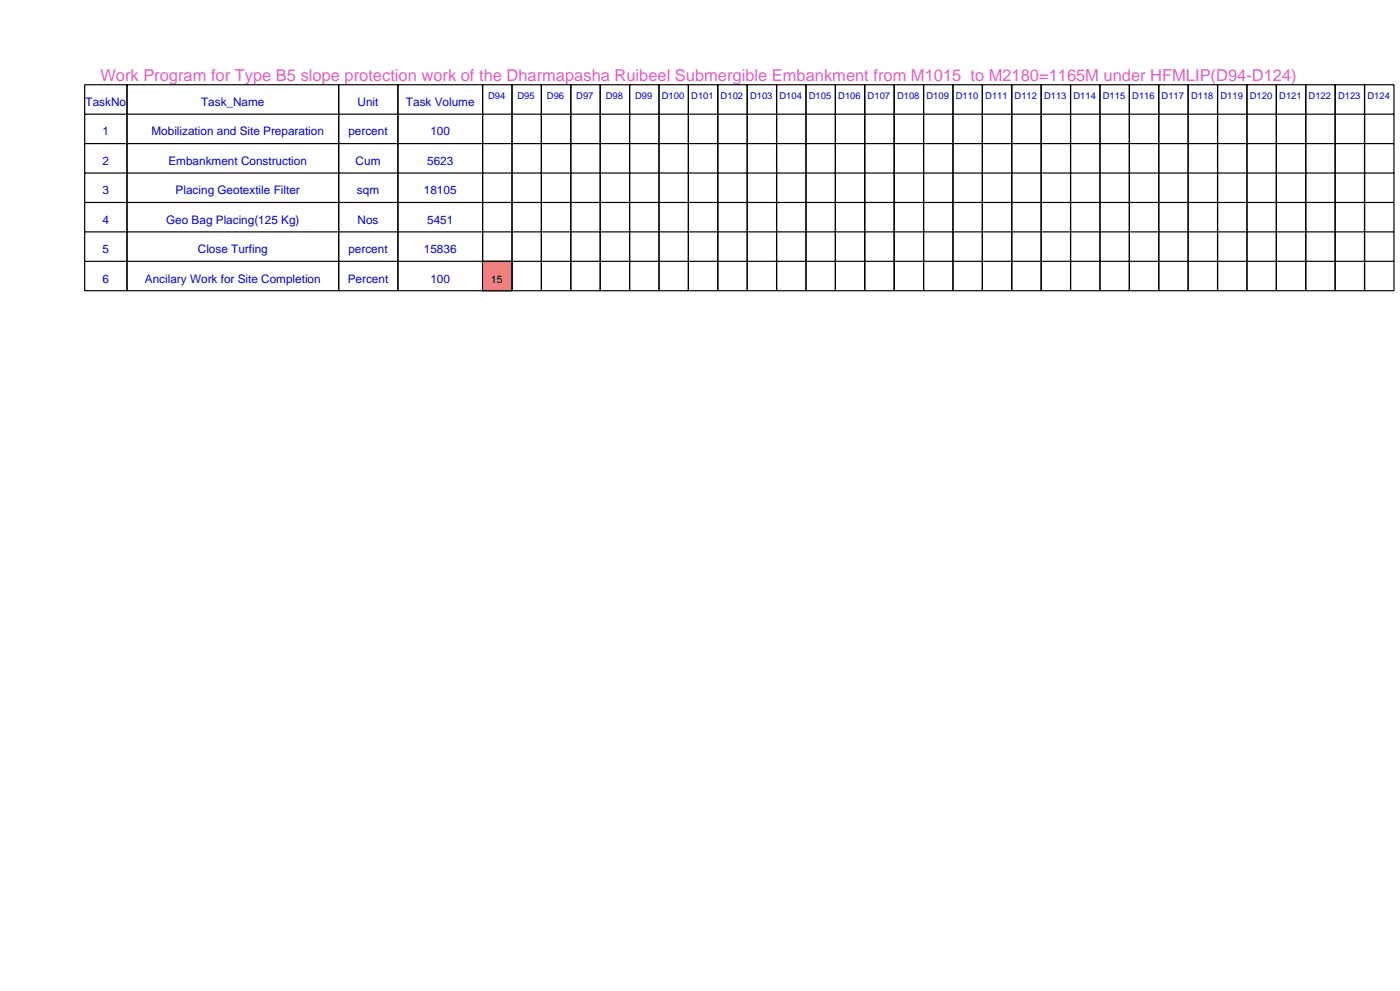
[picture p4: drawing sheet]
<svg xmlns="http://www.w3.org/2000/svg" width="420mm" height="297mm" viewBox="0 0 420 297" stroke-linecap="round" stroke-linejoin="round" font-family="sans-serif">
<defs><g id="words">
<text font-size="4.9" fill="#de5ec4" x="30.1" y="24.1">Work Program for Type B5 slope protection work of the Dharmapasha Ruibeel Submergible Embankment from M1015 to M2180=1165M under HFMLIP(D94-D124)</text>
<g font-size="3.5" fill="#0000c4">
<text x="25.7" y="31.8">TaskNo</text>
<text x="60.3" y="31.8">Task_Name</text>
<text x="107.3" y="31.8">Unit</text>
<text x="121.8" y="31.8">Task Volume</text>
<text x="30.8" y="40.6">1</text>
<text x="45.4" y="40.6">Mobilization and Site Preparation</text>
<text x="104.5" y="40.6">percent</text>
<text x="129.1" y="40.6">100</text>
<text x="30.8" y="49.4">2</text>
<text x="50.5" y="49.4">Embankment Construction</text>
<text x="106.7" y="49.4">Cum</text>
<text x="128.2" y="49.4">5623</text>
<text x="30.8" y="58.2">3</text>
<text x="52.7" y="58.2">Placing Geotextile Filter</text>
<text x="107.1" y="58.2">sqm</text>
<text x="127.2" y="58.2">18105</text>
<text x="30.8" y="67">4</text>
<text x="49.8" y="67">Geo Bag Placing(125 Kg)</text>
<text x="107.3" y="67">Nos</text>
<text x="128.2" y="67">5451</text>
<text x="30.8" y="75.8">5</text>
<text x="59.4" y="75.8">Close Turfing</text>
<text x="104.5" y="75.8">percent</text>
<text x="127.2" y="75.8">15836</text>
<text x="30.8" y="84.7">6</text>
<text x="43.5" y="84.7">Ancilary Work for Site Completion</text>
<text x="104.3" y="84.7">Percent</text>
<text x="129.1" y="84.7">100</text>
</g>
<text font-size="3.2" x="147.2" y="84.7">15</text>
<g font-size="2.8" fill="#0000c4">
<text x="146.4" y="29.6">D94</text>
<text x="155.2" y="29.6">D95</text>
<text x="164.1" y="29.6">D96</text>
<text x="172.9" y="29.6">D97</text>
<text x="181.7" y="29.6">D98</text>
<text x="190.5" y="29.6">D99</text>
<text x="198.6" y="29.6">D100</text>
<text x="207.4" y="29.6">D101</text>
<text x="216.2" y="29.6">D102</text>
<text x="225" y="29.6">D103</text>
<text x="233.8" y="29.6">D104</text>
<text x="242.7" y="29.6">D105</text>
<text x="251.5" y="29.6">D106</text>
<text x="260.3" y="29.6">D107</text>
<text x="269.1" y="29.6">D108</text>
<text x="277.9" y="29.6">D109</text>
<text x="286.8" y="29.6">D110</text>
<text x="295.6" y="29.6">D111</text>
<text x="304.4" y="29.6">D112</text>
<text x="313.2" y="29.6">D113</text>
<text x="322" y="29.6">D114</text>
<text x="330.8" y="29.6">D115</text>
<text x="339.7" y="29.6">D116</text>
<text x="348.5" y="29.6">D117</text>
<text x="357.3" y="29.6">D118</text>
<text x="366.1" y="29.6">D119</text>
<text x="374.9" y="29.6">D120</text>
<text x="383.8" y="29.6">D121</text>
<text x="392.6" y="29.6">D122</text>
<text x="401.4" y="29.6">D123</text>
<text x="410.2" y="29.6">D124</text>
</g>
</g></defs>
<path d="M25.4 25.4h128.2v61.7h-128.2zM25.4 34.2h128.2M38.1 25.4v61.7M101.6 25.4v61.7M119.4 25.4v61.7M144.8 25.4v61.7M25.4 43h128.2M25.4 51.9h128.2M25.4 60.7h128.2M25.4 69.5h128.2M25.4 78.3h128.2" fill="none" stroke="#000" stroke-width=".35"/>
<path d="M144.8 78.3h8.8v8.8h-8.8z" fill-rule="evenodd" fill="#f08080" stroke="#000" stroke-width=".35"/>
<g fill="none" stroke="#000" stroke-width=".35">
<path d="M153.6 25.4h264.6v61.7h-264.6zM153.6 34.2h264.6M162.4 25.4v61.7M171.2 25.4v61.7M180.1 25.4v61.7M188.9 25.4v61.7M197.7 25.4v61.7M206.5 25.4v61.7M215.3 25.4v61.7M224.2 25.4v61.7M233 25.4v61.7M241.8 25.4v61.7"/>
<path d="M250.6 25.4v61.7M259.4 25.4v61.7M268.3 25.4v61.7M277.1 25.4v61.7M285.9 25.4v61.7M294.7 25.4v61.7M303.5 25.4v61.7M312.3 25.4v61.7M321.2 25.4v61.7M330 25.4v61.7M338.8 25.4v61.7M347.6 25.4v61.7"/>
<path d="M356.4 25.4v61.7M365.3 25.4v61.7M374.1 25.4v61.7M382.9 25.4v61.7M391.7 25.4v61.7M400.5 25.4v61.7M409.4 25.4v61.7M153.6 43h264.6M153.6 51.9h264.6M153.6 60.7h264.6M153.6 69.5h264.6M153.6 78.3h264.6"/>
</g>
<use href="#words"/>
</svg>
